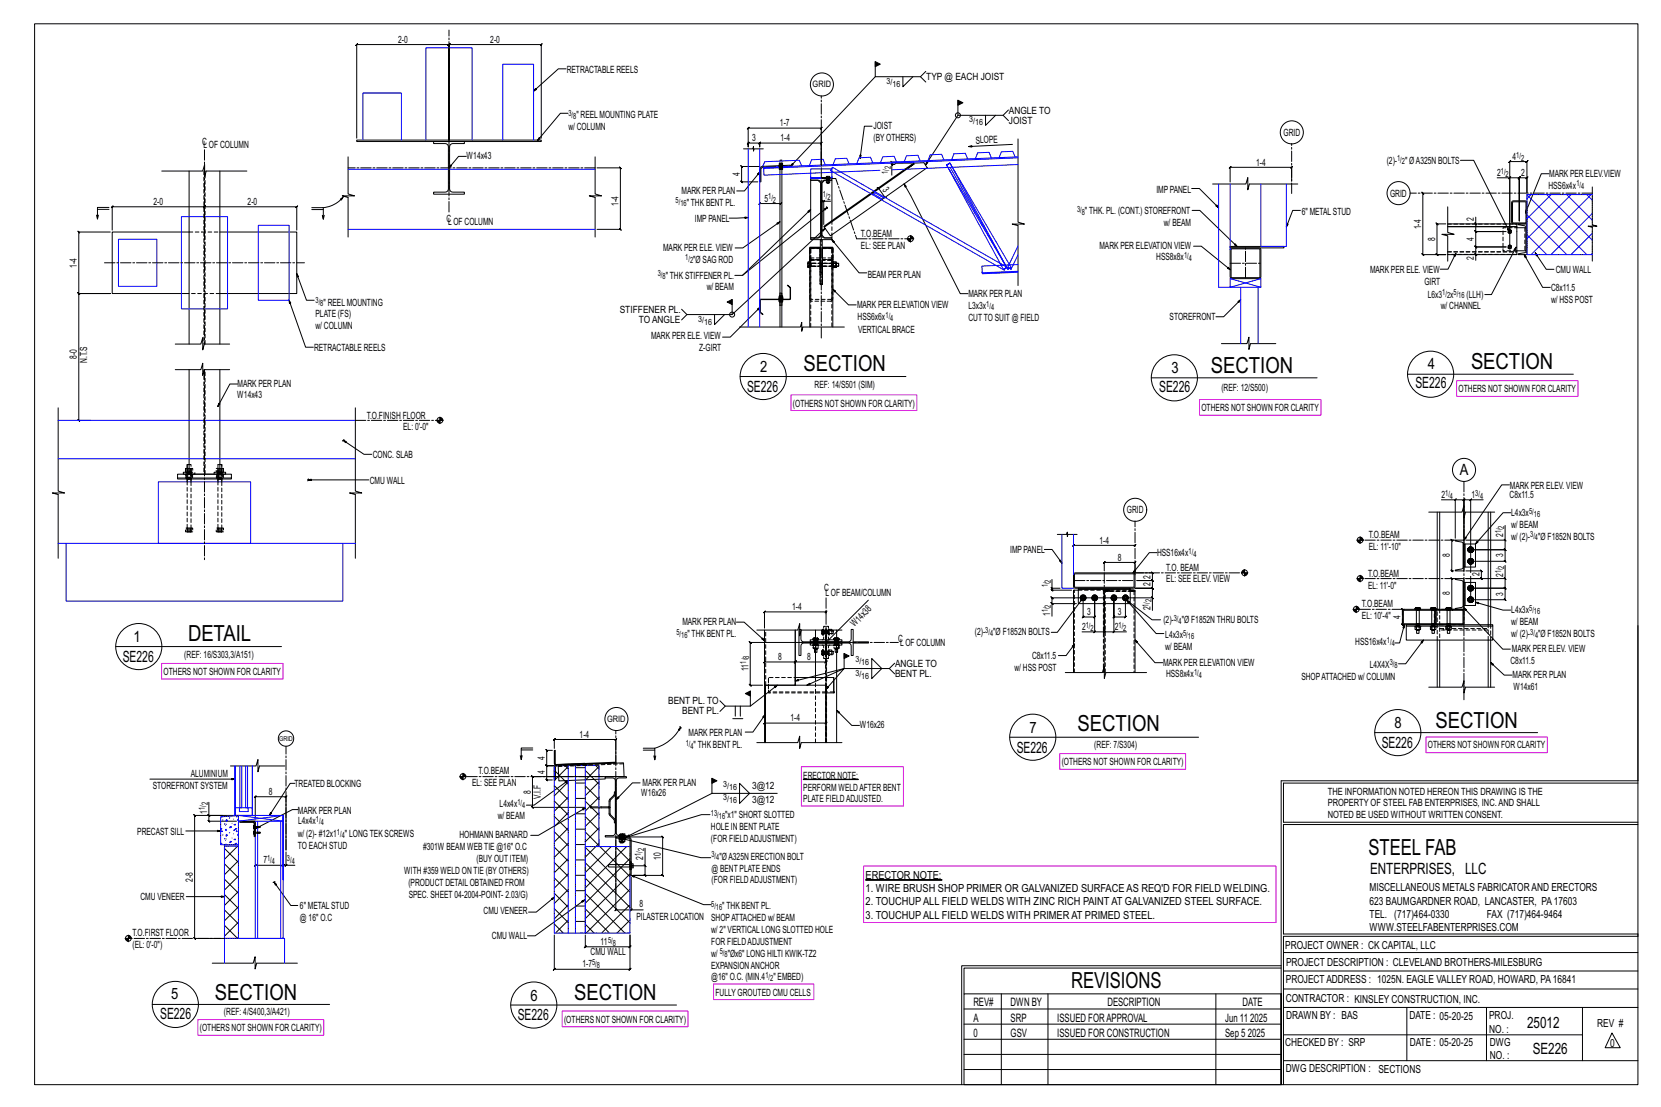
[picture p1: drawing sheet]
<svg xmlns="http://www.w3.org/2000/svg" width="914mm" height="610mm" viewBox="0 0 914 610" stroke-linecap="round" stroke-linejoin="round" font-family="sans-serif">
<defs><g id="words">
<g font-size="12.2">
<text x="810" y="203">SECTION</text>
<text x="442" y="204">SECTION</text>
<text x="667" y="205">SECTION</text>
<text x="104" y="353">DETAIL</text>
<text x="790" y="401">SECTION</text>
<text x="593" y="403">SECTION</text>
<text x="753" y="471">STEEL FAB</text>
<text x="590" y="544">REVISIONS</text>
<text x="118" y="551">SECTION</text>
<text x="316" y="551">SECTION</text>
</g>
<g font-size="8.6">
<text x="786" y="203">4</text>
<text x="419" y="205">2</text>
<text x="645" y="205">3</text>
<text x="411" y="216">SE226</text>
<text x="638" y="216">SE226</text>
<text x="779" y="214">SE226</text>
<text x="804" y="262">A</text>
<text x="74" y="353">1</text>
<text x="68" y="364">SE226</text>
<text x="768" y="401">8</text>
<text x="567" y="404">7</text>
<text x="761" y="412">SE226</text>
<text x="560" y="414">SE226</text>
<text x="754" y="481">ENTERPRISES, LLC</text>
<text x="94" y="550">5</text>
<text x="292" y="551">6</text>
<text x="88" y="561">SE226</text>
<text x="285" y="562">SE226</text>
<text x="841" y="566">25012</text>
<text x="844" y="580">SE226</text>
</g>
<g font-size="6.4">
<text x="536" y="554">REV#</text>
<text x="556" y="554">DWN BY</text>
<text x="610" y="554">DESCRIPTION</text>
<text x="684" y="554">DATE</text>
<text x="536" y="563">A</text>
<text x="556" y="563">SRP</text>
<text x="582" y="563">ISSUED FORAPPROVAL</text>
<text x="674" y="563">Jun 11</text>
<text x="688" y="563">2025</text>
<text x="536" y="571">0</text>
<text x="556" y="571">GSV</text>
<text x="582" y="571">ISSUED FOR CONSTRUCTION</text>
<text x="674" y="571">Sep 5</text>
<text x="687" y="571">2025</text>
</g>
<g font-size="6.1">
<text x="477" y="484">ERECTOR NOTE:</text>
<text x="477" y="491">1. WIRE BRUSH SHOP PRIMER OR GALVANIZED SURFACE AS REQ'D FOR FIELD WELDING.</text>
<text x="754" y="491">MISCELLANEOUS METALS FABRICATORAND ERECTORS</text>
<text x="477" y="499">2. TOUCHUPALL FIELD WELDS WITH ZINC RICH PAINT AT GALVANIZED STEEL SURFACE.</text>
<text x="754" y="498">623 BAUMGARDNER ROAD, LANCASTER, PA17603</text>
<text x="477" y="506">3. TOUCHUPALL FIELD WELDS WITH PRIMER AT PRIMED STEEL.</text>
<text x="754" y="505">TEL. (717)464-0330</text>
<text x="819" y="505">FAX (717)464-9464</text>
<text x="754" y="513">WWW.STEELFABENTERPRISES.COM</text>
<text x="708" y="523">PROJECT OWNER : CK CAPITAL, LLC</text>
<text x="708" y="532">PROJECT DESCRIPTION : CLEVELAND BROTHERS-MILESBURG</text>
<text x="708" y="541">PROJECTADDRESS : 1025N. EAGLE VALLEY ROAD, HOWARD, PA16841</text>
<text x="708" y="552">CONTRACTOR : KINSLEY CONSTRUCTION, INC.</text>
<text x="708" y="561">DRAWN BY : BAS</text>
<text x="776" y="561">DATE : 05-20-25</text>
<text x="820" y="561">PROJ.</text>
<text x="820" y="569">NO. :</text>
<text x="879" y="566">REV #</text>
<text x="708" y="576">CHECKED BY : SRP</text>
<text x="776" y="576">DATE : 05-20-25</text>
<text x="820" y="576">DWG</text>
<text x="886" y="577">0</text>
<text x="820" y="583">NO. :</text>
<text x="708" y="590">DWG DESCRIPTION : SECTIONS</text>
</g>
<g font-size="5.5">
<text x="219" y="24">2-0</text>
<text x="270" y="24">2-0</text>
<text x="312" y="40">RETRACTABLE REELS</text>
<text x="510" y="44">TYP @ EACH JOIST</text>
<text x="317" y="65">&quot; REELMOUNTING PLATE</text>
<text x="555" y="63">ANGLE TO</text>
<text x="313" y="72">w/ COLUMN</text>
<text x="429" y="70">1-7</text>
<text x="481" y="71">JOIST</text>
<text x="555" y="68">JOIST</text>
<text x="414" y="78">3</text>
<text x="430" y="78">1-4</text>
<text x="481" y="78">(BYOTHERS)</text>
<text x="707" y="75">GRID</text>
<text x="111" y="80">C</text>
<text x="112" y="81">LOF COLUMN</text>
<text x="537" y="79" transform="rotate(-2 537 79)">SLOPE</text>
<text x="257" y="88">W14x43</text>
<text x="833" y="88">4</text>
<text x="691" y="91">1-4</text>
<text x="763" y="90">(2)-</text>
<text x="773" y="90">&quot; ØA325N BOLTS</text>
<text x="407" y="97" transform="rotate(-90 407 97)">4</text>
<text x="824" y="97">2</text>
<text x="837" y="97">2</text>
<text x="853" y="98">MARK PER ELEV.VIEW</text>
<text x="375" y="107">MARK PER PLAN</text>
<text x="486" y="105" transform="rotate(55 486 105)">3</text>
<text x="637" y="106">IMPPANEL</text>
<text x="852" y="104">HSS6x4x</text>
<text x="85" y="113">2-0</text>
<text x="136" y="113">2-0</text>
<text x="341" y="114" transform="rotate(-90 341 114)">1-4</text>
<text x="378" y="113">&quot; THK BENT PL.</text>
<text x="421" y="111">5</text>
<text x="765" y="108">GRID</text>
<text x="597" y="118">&quot; THK. PL. (CONT.) STOREFRONT</text>
<text x="717" y="118">6&quot; METALSTUD</text>
<text x="246" y="122">C</text>
<text x="247" y="124">LOF COLUMN</text>
<text x="383" y="122">IMPPANEL</text>
<text x="641" y="124">w/ BEAM</text>
<text x="811" y="122" transform="rotate(-90 811 122)">2</text>
<text x="474" y="130">T.O.BEAM</text>
<text x="782" y="126" transform="rotate(-90 782 126)">1-4</text>
<text x="474" y="137">EL: SEE PLAN</text>
<text x="605" y="137">MARK PER ELEVATION VIEW</text>
<text x="790" y="133" transform="rotate(-90 790 133)">8</text>
<text x="811" y="133" transform="rotate(-90 811 133)">4</text>
<text x="365" y="138">MARK PER ELE. VIEW</text>
<text x="637" y="143">HSS8x8x</text>
<text x="811" y="143" transform="rotate(-90 811 143)">2</text>
<text x="42" y="148" transform="rotate(-90 42 148)">1-4</text>
<text x="382" y="145">&quot;Ø SAG ROD</text>
<text x="366" y="153">&quot; THK STIFFENER PL.</text>
<text x="478" y="153">BEAM PER PLAN</text>
<text x="754" y="150">MARK PER ELE. VIEW</text>
<text x="857" y="150">CMU WALL</text>
<text x="389" y="160">w/ BEAM</text>
<text x="784" y="157">GIRT</text>
<text x="854" y="160">C8x11.5</text>
<text x="533" y="164">MARK PER PLAN</text>
<text x="786" y="164">L6x3</text>
<text x="798" y="164">x</text>
<text x="807" y="164">(LLH)</text>
<text x="854" y="167">w/ HSS POST</text>
<text x="178" y="168">&quot; REELMOUNTING</text>
<text x="341" y="172">STIFFENER PL.</text>
<text x="472" y="170">MARK PER ELEVATION VIEW</text>
<text x="533" y="170">L3x3x</text>
<text x="793" y="170">w/ CHANNEL</text>
<text x="174" y="175">PLATE (FS)</text>
<text x="352" y="178">TO ANGLE</text>
<text x="472" y="176">HSS6x6x</text>
<text x="533" y="177">CUTTO SUIT @ FIELD</text>
<text x="644" y="176">STOREFRONT</text>
<text x="174" y="181">w/ COLUMN</text>
<text x="472" y="183">VERTICALBRACE</text>
<text x="358" y="187">MARK PER ELE. VIEW</text>
<text x="42" y="198" transform="rotate(-90 42 198)">8-0</text>
<text x="173" y="193">RETRACTABLE REELS</text>
<text x="385" y="193">Z-GIRT</text>
<text x="48" y="200" transform="rotate(-90 48 200)">N.T.S</text>
<text x="131" y="213">MARK PER PLAN</text>
<text x="448" y="214">REF: 14/S501 (SIM)</text>
<text x="672" y="215">(REF: 12/S500)</text>
<text x="803" y="216">OTHERS NOT SHOWN FOR CLARITY</text>
<text x="131" y="219">W14x43</text>
<text x="437" y="224">(OTHERS NOT SHOWN FOR CLARITY)</text>
<text x="661" y="226">OTHERS NOT SHOWN FOR CLARITY</text>
<text x="202" y="231">T.O.FINISH FLOOR</text>
<text x="222" y="237">EL: 0'-0&quot;</text>
<text x="205" y="252">CONC. SLAB</text>
<text x="204" y="266">CMU WALL</text>
<text x="831" y="269">MARK PER ELEV. VIEW</text>
<text x="794" y="274">2</text>
<text x="810" y="274">1</text>
<text x="831" y="274">C8x11.5</text>
<text x="620" y="283">GRID</text>
<text x="832" y="284">L4x3x</text>
<text x="832" y="291">w/ BEAM</text>
<text x="605" y="299">1-4</text>
<text x="754" y="296">T.O.BEAM</text>
<text x="828" y="296" transform="rotate(-90 828 296)">2</text>
<text x="832" y="297">w/ (2)-</text>
<text x="847" y="297">&quot;Ø F1852N BOLTS</text>
<text x="556" y="305">IMPPANEL</text>
<text x="754" y="303">EL: 11'-10&quot;</text>
<text x="615" y="309">8</text>
<text x="637" y="306">HSS16x4x</text>
<text x="798" y="307" transform="rotate(-90 798 307)">8</text>
<text x="828" y="307" transform="rotate(-90 828 307)">3</text>
<text x="642" y="314">T.O. BEAM</text>
<text x="753" y="318">T.O.BEAM</text>
<text x="815" y="317" transform="rotate(-90 815 317)">2</text>
<text x="828" y="318" transform="rotate(-90 828 318)">2</text>
<text x="633" y="323" transform="rotate(-90 633 323)">2</text>
<text x="633" y="319" transform="rotate(-90 633 319)">2</text>
<text x="642" y="321">EL: SEE ELEV. VIEW</text>
<text x="454" y="325">C</text>
<text x="454" y="328">LOF BEAM/COLUMN</text>
<text x="753" y="324">EL: 11'-0&quot;</text>
<text x="798" y="328" transform="rotate(-90 798 328)">8</text>
<text x="828" y="328" transform="rotate(-90 828 328)">3</text>
<text x="436" y="336">1-4</text>
<text x="750" y="334">T.O.BEAM</text>
<text x="578" y="339" transform="rotate(-90 578 339)">1</text>
<text x="598" y="339">3</text>
<text x="615" y="339">3</text>
<text x="633" y="336" transform="rotate(-90 633 336)">2</text>
<text x="750" y="341">EL: 10'-4&quot;</text>
<text x="771" y="341" transform="rotate(-90 771 341)">4</text>
<text x="832" y="338">L4x3x</text>
<text x="376" y="344">MARK PER PLAN</text>
<text x="470" y="345" transform="rotate(-45 470 345)">W14x38</text>
<text x="596" y="347">2</text>
<text x="614" y="347">2</text>
<text x="640" y="343">(2)-</text>
<text x="651" y="343">&quot;Ø F1852N THRU BOLTS</text>
<text x="832" y="344">w/ BEAM</text>
<text x="378" y="351">&quot; THK BENT PL.</text>
<text x="495" y="354">C</text>
<text x="537" y="350">(2)-</text>
<text x="547" y="350">&quot;Ø F1852N BOLTS</text>
<text x="641" y="352">L4x3x</text>
<text x="832" y="351">w/ (2)-</text>
<text x="847" y="351">&quot;Ø F1852N BOLTS</text>
<text x="496" y="356">LOF COLUMN</text>
<text x="641" y="358">w/ BEAM</text>
<text x="746" y="355">HSS16x4x</text>
<text x="832" y="359">MARK PER ELEV. VIEW</text>
<text x="101" y="363">(REF: 16/S303,3/A151)</text>
<text x="428" y="364">8</text>
<text x="444" y="364">8</text>
<text x="568" y="363">C8x11.5</text>
<text x="832" y="366">C8x11.5</text>
<text x="90" y="371">OTHERS NOT SHOWN FOR CLARITY</text>
<text x="412" y="369" transform="rotate(-90 412 369)">11</text>
<text x="493" y="367">ANGLE TO</text>
<text x="559" y="370">w/ HSS POST</text>
<text x="640" y="367">MARK PER ELEVATION VIEW</text>
<text x="754" y="368">L4X4X</text>
<text x="493" y="373">BENT PL.</text>
<text x="642" y="373">HSS8x4x</text>
<text x="716" y="374">SHOPATTACHED w/ COLUMN</text>
<text x="833" y="374">MARK PER PLAN</text>
<text x="833" y="380">W14x61</text>
<text x="368" y="388">BENT PL. TO</text>
<text x="376" y="393">BENT PL.</text>
<text x="435" y="397">1-4</text>
<text x="473" y="401">W16x26</text>
<text x="319" y="406">1-4</text>
<text x="379" y="405">MARK PER PLAN</text>
<text x="382" y="412">&quot; THK BENT PL.</text>
<text x="602" y="412">(REF: 7/S304)</text>
<text x="786" y="412">OTHERS NOT SHOWN FOR CLARITY</text>
<text x="300" y="418" transform="rotate(-90 300 418)">4</text>
<text x="300" y="426" transform="rotate(-90 300 426)">4</text>
<text x="584" y="421">(OTHERS NOT SHOWN FOR CLARITY)</text>
<text x="105" y="428">ALUMINIUM</text>
<text x="263" y="426">T.O.BEAM</text>
<text x="442" y="429">ERECTOR NOTE:</text>
<text x="84" y="434">STOREFRONT SYSTEM</text>
<text x="148" y="438">8</text>
<text x="162" y="434">TREATED BLOCKING</text>
<text x="260" y="433">EL: SEE PLAN</text>
<text x="292" y="437" transform="rotate(-90 292 437)">8</text>
<text x="354" y="433">MARK PER PLAN</text>
<text x="414" y="435">3@12</text>
<text x="442" y="435">PERFORM WELDAFTER BENT</text>
<text x="731" y="438">THE INFORMATION NOTED HEREON THIS DRAWING IS THE</text>
<text x="298" y="440" transform="rotate(-90 298 440)">V.I.F</text>
<text x="353" y="439">W16x26</text>
<text x="414" y="442">3@12</text>
<text x="442" y="442">PLATE FIELDADJUSTED.</text>
<text x="114" y="448" transform="rotate(-90 114 448)">1</text>
<text x="164" y="448">MARK PER PLAN</text>
<text x="275" y="444">L4x4x</text>
<text x="731" y="444">PROPERTY OF STEEL FAB ENTERPRISES, INC.AND SHALL</text>
<text x="164" y="454">L4x4x</text>
<text x="274" y="451">w/ BEAM</text>
<text x="399" y="451">&quot;x1&quot; SHORT SLOTTED</text>
<text x="731" y="451">NOTED BE USED WITHOUT WRITTEN CONSENT.</text>
<text x="76" y="460">PRECAST SILL</text>
<text x="164" y="461">w/ (2)- #12x1</text>
<text x="190" y="461">&quot; LONG TEK SCREWS</text>
<text x="253" y="462">HOHMANN BARNARD</text>
<text x="391" y="457">HOLE IN BENT PLATE</text>
<text x="164" y="468">TO EACH STUD</text>
<text x="391" y="464">(FOR FIELDADJUSTMENT)</text>
<text x="233" y="468">#301W BEAM WEBTIE @16&quot; O.C</text>
<text x="354" y="473" transform="rotate(-90 354 473)">2</text>
<text x="364" y="474" transform="rotate(-90 364 474)">10</text>
<text x="396" y="473">&quot;ØA325N ERECTION BOLT</text>
<text x="145" y="476">7</text>
<text x="262" y="475">(BUYOUT ITEM)</text>
<text x="392" y="480">@ BENT PLATE ENDS</text>
<text x="106" y="486" transform="rotate(-90 106 486)">2-8</text>
<text x="223" y="481">WITH #359 WELD ON TIE (BYOTHERS)</text>
<text x="225" y="488">(PRODUCT DETAILOBTAINED FROM</text>
<text x="392" y="486">(FOR FIELDADJUSTMENT)</text>
<text x="77" y="496">CMU VENEER</text>
<text x="225" y="494">SPEC. SHEET 04-2004-POINT- 2.03/G)</text>
<text x="165" y="501">6&quot; METALSTUD</text>
<text x="266" y="503">CMU VENEER</text>
<text x="352" y="500">8</text>
<text x="398" y="501">&quot; THK BENT PL.</text>
<text x="165" y="507">@ 16&quot; O.C</text>
<text x="350" y="506">PILASTER LOCATION</text>
<text x="392" y="507">SHOPATTACHED w/ BEAM</text>
<text x="73" y="515">T.O.FIRST FLOOR</text>
<text x="392" y="514">w/ 2&quot; VERTICALLONG SLOTTED HOLE</text>
<text x="73" y="522">(EL: 0'-0&quot;)</text>
<text x="271" y="517">CMU WALL</text>
<text x="331" y="520">11</text>
<text x="392" y="520">FOR FIELDADJUSTMENT</text>
<text x="325" y="526">CMU WALL</text>
<text x="392" y="527">w/</text>
<text x="401" y="527">&quot;Øx6&quot; LONG HILTI KWIK-TZ2</text>
<text x="321" y="533">1-7</text>
<text x="392" y="533">EXPANSIONANCHOR</text>
<text x="392" y="540">@16&quot; O.C. (MIN.4</text>
<text x="426" y="540">&quot; EMBED)</text>
<text x="394" y="548">FULLYGROUTED CMU CELLS</text>
<text x="123" y="559">(REF: 4/S400,3/A421)</text>
<text x="311" y="563">(OTHERS NOT SHOWN FOR CLARITY)</text>
<text x="110" y="568">(OTHERS NOT SHOWN FOR CLARITY)</text>
</g>
<g font-size="4.9">
<text x="447" y="48">GRID</text>
<text x="334" y="398">GRID</text>
</g>
<g font-size="4.7">
<text x="488" y="46">3/</text>
<text x="491" y="48">16</text>
<text x="313" y="64">3/</text>
<text x="316" y="66">8</text>
<text x="534" y="67">3/</text>
<text x="537" y="69">16</text>
<text x="769" y="89">1/</text>
<text x="835" y="87">1/</text>
<text x="837" y="88">2</text>
<text x="489" y="96" transform="rotate(-90 489 96)">1/</text>
<text x="490" y="93" transform="rotate(-90 490 93)">2</text>
<text x="772" y="90">2</text>
<text x="826" y="96">1/</text>
<text x="829" y="97">2</text>
<text x="868" y="103">1/</text>
<text x="870" y="104">4</text>
<text x="372" y="112">5/</text>
<text x="375" y="114">16</text>
<text x="423" y="110">1/</text>
<text x="426" y="112">2</text>
<text x="453" y="109">1/</text>
<text x="456" y="110">2</text>
<text x="593" y="117">3/</text>
<text x="596" y="118">8</text>
<text x="377" y="143">1/</text>
<text x="652" y="142">1/</text>
<text x="655" y="143">4</text>
<text x="380" y="145">2</text>
<text x="362" y="152">3/</text>
<text x="365" y="154">8</text>
<text x="174" y="167">3/</text>
<text x="794" y="163">1/</text>
<text x="797" y="164">2</text>
<text x="800" y="163">5/</text>
<text x="803" y="164">16</text>
<text x="176" y="169">8</text>
<text x="543" y="169">1/</text>
<text x="546" y="171">4</text>
<text x="384" y="177">3/</text>
<text x="388" y="179">16</text>
<text x="488" y="175">1/</text>
<text x="490" y="177">4</text>
<text x="796" y="273">1/</text>
<text x="798" y="275">4</text>
<text x="812" y="273">3/</text>
<text x="815" y="275">4</text>
<text x="842" y="283">5/</text>
<text x="844" y="285">16</text>
<text x="826" y="294" transform="rotate(-90 826 294)">1/</text>
<text x="828" y="291" transform="rotate(-90 828 291)">2</text>
<text x="842" y="296">3/</text>
<text x="845" y="298">4</text>
<text x="654" y="305">1/</text>
<text x="657" y="307">4</text>
<text x="826" y="316" transform="rotate(-90 826 316)">1/</text>
<text x="828" y="313" transform="rotate(-90 828 313)">2</text>
<text x="577" y="323" transform="rotate(-90 577 323)">1/</text>
<text x="579" y="321" transform="rotate(-90 579 321)">2</text>
<text x="579" y="335" transform="rotate(-90 579 335)">2</text>
<text x="632" y="334" transform="rotate(-90 632 334)">1/</text>
<text x="634" y="331" transform="rotate(-90 634 331)">2</text>
<text x="577" y="337" transform="rotate(-90 577 337)">1/</text>
<text x="646" y="342">3/</text>
<text x="842" y="337">5/</text>
<text x="844" y="338">16</text>
<text x="598" y="346">1/</text>
<text x="600" y="347">2</text>
<text x="616" y="346">1/</text>
<text x="618" y="347">2</text>
<text x="649" y="344">4</text>
<text x="372" y="350">5/</text>
<text x="375" y="351">16</text>
<text x="542" y="349">3/</text>
<text x="545" y="350">4</text>
<text x="651" y="350">5/</text>
<text x="654" y="352">16</text>
<text x="842" y="350">3/</text>
<text x="845" y="351">4</text>
<text x="764" y="354">1/</text>
<text x="766" y="356">4</text>
<text x="411" y="365" transform="rotate(-90 411 365)">1/</text>
<text x="412" y="363" transform="rotate(-90 412 363)">8</text>
<text x="471" y="365">3/</text>
<text x="474" y="366">16</text>
<text x="657" y="372">1/</text>
<text x="765" y="366">3/</text>
<text x="768" y="368">8</text>
<text x="471" y="372">3/</text>
<text x="474" y="374">16</text>
<text x="660" y="373">4</text>
<text x="378" y="411">1/</text>
<text x="380" y="412">4</text>
<text x="398" y="433">3/</text>
<text x="401" y="435">16</text>
<text x="114" y="444" transform="rotate(-90 114 444)">2</text>
<text x="285" y="443">1/</text>
<text x="398" y="441">3/</text>
<text x="401" y="442">16</text>
<text x="113" y="446" transform="rotate(-90 113 446)">1/</text>
<text x="287" y="445">4</text>
<text x="391" y="449">13/</text>
<text x="174" y="453">1/</text>
<text x="177" y="454">4</text>
<text x="396" y="451">16</text>
<text x="186" y="460">1/</text>
<text x="188" y="462">4</text>
<text x="353" y="471" transform="rotate(-90 353 471)">1/</text>
<text x="355" y="469" transform="rotate(-90 355 469)">2</text>
<text x="392" y="472">3/</text>
<text x="394" y="474">4</text>
<text x="147" y="474">1/</text>
<text x="150" y="476">4</text>
<text x="158" y="474">3/</text>
<text x="161" y="476">4</text>
<text x="392" y="499">5/</text>
<text x="394" y="501">16</text>
<text x="335" y="519">5/</text>
<text x="337" y="521">8</text>
<text x="396" y="526">5/</text>
<text x="399" y="527">8</text>
<text x="326" y="532">5/</text>
<text x="329" y="533">8</text>
<text x="421" y="539">1/</text>
<text x="424" y="540">2</text>
</g>
<text font-size="3.7" x="154" y="408">GRID</text>
</g></defs>
<path d="M482 34l3 1-3 2zM527 55l3 2-3 1zM400 166l3-1v3zM465 360l2 1-2 2zM410 382l3-1v2zM392 429l3 1-3 1zM442 429h31zM477 484l42 1z" fill="#000" stroke="#000" stroke-width=".55"/>
<g fill="none" stroke="#000" stroke-width=".55">
<path d="M19 13h883v584h-883zM312 38h-5l-13 12M482 34v8h25l3-3M482 42l-47 50M497 42v6l6-6M507 42l3 3M527 55v8h25l3-2M196 77h102v1h-102zM196 76v-51l1-1-1 1h51l1-1-1 1v52v-52l1-1-1 1h51h-1l1-1v1v51M239 78h17v1h-7l-2 2 1 24 1 1h7v1h-17v-1h7l1-2v-24l-2-1h-6zM313 62h-5l-12 15M411 71l1-1v1h40l1-1-1 1v20v-12l1-1-1 1h-34l1-1-1 1v2l1-3-1 1h-6v-1l-1 1h1v2v-10z"/>
<path d="M480 70h-4l-3 17M527 63l-17 28M543 63v6l5-6M552 63l3 3M557 80l-24 1M560 77v45l4 1h-7l3 1v33M89 94h23l1-3v6l1-3h22M104 94v95M121 94v95M192 86v21l3 1h-7l4 1v22M257 86h-5l-5 6M328 86v21l3 1h-7l4 1v22"/>
<path d="M329 92h13h-1l1 1v-1v34h-1l1 1v-1h-13M409 82h5l1-1v2v-1h5M418 92h-10v-1l1 1h-1v8l1 1-1-1h9M418 95l-8 10h-4M419 92h1l15-1v1h-16v1v7h-1v-7zM429 92h2zM429 90v-2h1v2M429 91h.1M429 92h.1M429 93v87M430 90h1v1h-1zM430 92h1v1h-1z"/>
<path d="M430 90h-1v1h1M430 92h-1v1h1M430 91h.1M430 92h.1M430 93v70M431 91h-2M446 98h12v1h-5l-1 2v29l1 1h5v1h-12v-1h5l1-1v-29l-1-2h-5zM446 99h4l2 2v28l-2 2h-4zM455 97h1v1h-1zM455 100v1h1v-1h1M455 99h.1M455 99h3v23"/>
<path d="M455 99h-1l-2 2v28l2 2h4v-2M456 100l-1-1 2 1M456 97h1v1h-1M456 99h.1M457 100v1h-1M490 90l1 1zM502 90h-9l-1 1h-1v5M503 89h-12h-1l1 1v-1v2M503 90h.1M510 92l-53 38-3-5M510 92l-1-2h-6l-50 35h1l49-35-4 3h-1M711 100v-8h1l-1 1v-1h-34h1l-1 1v-1v8"/>
<path d="M804 88h7l20 40M824 98h7v30M831 98l1-1-1 1zM831 98h5l1-1-1 1v24v-24l1-1-1 1h5h-1l1-1v1v8v-17v-1l-1 2 1-1h-10l1-1-1 2v-1v47M853 96h-4l-9 21M53 118l1 3M54 115h6M60 114h-6v7v-3M172 114h6v7l-1-2M172 115h6M179 119l-1 2M187 110l2-1-1 1z"/>
<path d="M189 109a16 16 0 0 1-11 5M412 120h-2h2h-11M418 112h12l-1 1 1-1M419 112l-1 1zM446 115l-37 37h-4M453 111h-1l1-1-1 1v14M454 110l-1 1zM455 114h.1M455 101h1M455 114l-46 38M455 114l1 1M457 111h-4v13"/>
<path d="M483 103l1 1zM484 104l3 5h-1h2h-1M498 101v2h1l-1-2 31 61h4M656 104h4l11 10M656 116h5l20 20M668 101h18l1-3v7l1-4h26M716 116h-4l-4 9M783 106l1 1-1-1v34l1 1-1-1h13h-5l1 1-1-1v-17l1 1-1-1h5M797 114v14l4 1h-7l3 1v14M812 120v3l1 1-1-1v5v-1l1 1h-1h17M832 111h8h1v11l-1 1h-7h-1zM833 111h7v12l-7-1z"/>
<path d="M877 103v21l2 1h-5h3v19M61 128h-18v-1l1 1h-1v34v-1l1 1h-1h18h-18v-1l1 1h-1v69l1 1-1-1h7M62 127v-13h-1l1-1v1h51h-1l1-1v1v14v-14h-1l1-1v1h50l1-1-1 1v13M104 128h-42v34h42M121 128h42v34h-42M429 122l-20 15h-4M446 136h5v1h-5zM446 137h1h-1zM446 137v43M447 137h4v12l1 1 1-1v-12h4M452 132h1v16h-1zM453 136h5v1h-5z"/>
<path d="M454 126l-51 47M457 137h1zM458 132l15 18h4M458 137v43M499 132h4M500 132l1 1M500 132h1M501 132h.1M501 130l1 2M501 131l1 1M501 130l2 2M501 130v3"/>
<path d="M502 130l1 1M657 136h4l16 13M677 136h30v1h-30zM678 137h16v16h-16zM678 137h15v16h-15zM797 123h38v2h-38h38v15h-38M801 139l-4 9h-4M826 128h-14v-1l1 1h-1v8v-1l1 1h-1h17h-17v-1l1 2-1-1v4l1 1-1-1v3M830 135h1h1v2h-1h-1zM830 127l1-1 1 1v1l-1 1-1-1zM835 136l-14 26h-4M835 125h5v13h-5"/>
<path d="M835 125h.1M836 123h5v17h-5l4-1v-1v-13l-4-1zM845 139l6 9h4M163 151l6 14h4M445 145h1v2M446 145v-1h-1v3h1h-1M446 147h.1M451 147h1M451 145h1M452 148v2M453 147h.1M453 145h.1"/>
<path d="M453 148v2M458 147h.1M458 144l1 3zM458 159l9 9h4M459 147h1h-1M459 144l3 1v2h-2v-2h-1M839 140l10 18h4M159 165l9 26h4M378 173l-3 3M393 173v6l6-6M403 165v8h-25l-3-3M418 169l-16 17h-4"/>
<path d="M419 165h16v-6l-2-2 2 1v7h-16l-1 7 2 1-2-1zM429 164h.1M429 165h.1M429 163v1zM429 166h.1M429 165v1M429 166v2M429 168h.1M429 161h1v19M429 165h1M429 164v1M429 163v1"/>
<path d="M430 164h1zM430 165h-1M430 164h.1M430 165h.1M430 163v1M430 163h.1M430 165v1M430 166v2M430 165h1M430 163l1 1zM430 165h1zM430 165l1 1z"/>
<path d="M430 164v1M431 165h.1M431 166h-1M431 164v1M683 165l-9 9h-5M96 189h15l1-3v7v-4h14M407 180h34v-2v4l1-2h23M672 189h15l1-3v6v-3h14M96 204h15l1-4v7v-3h14M104 204v57h17v-57M131 211h-4l-7 13M407 207h92"/>
<path d="M634 208h91M775 206h91M32 225v45l4 1h-7l3 1v35M196 225v45l3 1h-7l4 1v35M240 231h4M241 232l1 1M241 231l1 2M241 231l1 1M242 231v1M242 230l1 1M242 231h1M242 230l2 1"/>
<path d="M242 230v3M103 258h-1v2h1M104 256h-1v2M104 258h-1v2h1h-3v1h3M121 256h1v2h1v2h-1M121 258h1v2h-1h3v1h-3M189 242l11 8h5M189 242l-1 1M189 242h.1M98 261h29v2h-29zM98 263v1h29v-1M103 260h.1"/>
<path d="M103 264v1M105 264v1M120 264v1M122 260h.1M122 264v1M170 264h33M170 264l-1 1M170 264h.1M794 275h7v21M801 275v1l1-1zM801 275h5l-1 1 1-1v21v-21l-1 1 1-1h4M809 276l1-1z"/>
<path d="M817 275h-7v40M831 267h-4l-21 30M582 294h5l1-1v2v-1h5M747 297h4M747 298l1 1M747 297l2 2M748 297l1 2M748 297l1 1M749 296l1 1M749 297h1M749 297h.1M749 296v3"/>
<path d="M787 282h18l1-4v7l1-3h16M791 282v54M793 282v54M800 297h-1l1 1-1-1v17l1 1-1-1h1M801 297h5v17h-5l4-1v-1v-13l-4-1zM806 300h1v12h-1zM807 300h5v12h-5M819 282v62M821 282v62M828 297l1 1zM829 297v6l-1-1 1 1h-19h19l-1-1 1 1v6h-1l1 1v-1h-19M829 289v8h-22"/>
<path d="M832 282h-5l-15 18M575 303h4l6 7M579 319v5h5M590 301l1-1zM591 300h34l-1 1 1-1M591 316h33l1 1v6l-1 1h-32l-1-1zM592 316h32v7h-32zM608 314v-4h-1l1-1v1h17h-1l1-1v1v5h9l1 1-1-1v5v-1l1 1h-1h-8h8v-1l1 1h-1v4v-1l1 1h-1h-9h9v-1l1 1h-1v5M637 304h-4l-9 11M683 315h4M685 314l-1 1M685 315h-1"/>
<path d="M685 315h.1M685 314v3M686 315l-1 1M686 315l-1 2M687 315l-2 2M687 316l-1 1M747 319h4M747 319l1 1M747 319l2 1M748 319l1 1M748 319h1M749 317l1 2"/>
<path d="M749 318l1 1M749 318v1M749 317v3M749 317l1 1M800 319l-1-1 1 1h-1v17v-1l1 1h-1h1M801 319h5v17h-5v-1l4-1v-14l-4-1zM808 308h2h1v2l-1 1-2-1zM808 302l2-1 1 1v2h-1h-2zM810 317v13h19v1l-1-1h1v-6l-1-1 1 1h-19h19l-1-1 1 1v-5M828 318l1 1zM829 311v8h-22h9l-1-1 1 1v-5v1l-1-1h1h-9M455 338v-2l-1 1h1h-34v-1l-1 1h1v9"/>
<path d="M478 331l-23 23v11v-1l-1 1h1h-17v-1l-1 1 1-1-1 1h1h-17M579 332l1 1zM579 323l1 1zM579 324v1v-1l1 1h-1h11M579 332v-3l1 1-1-1h17l-14 19h-3M593 332h-14v7M594 324h28v1h-28zM594 325v7h28v-7M594 325h-3v45M595 329h.1M595 330l1 1M595 329v1"/>
<path d="M595 329v-1v1v1M596 328h-1M596 328h1M597 331l-1-1v1M597 328l1 2M597 330v1l-1-1M597 330h1h-1M597 329v1M597 328l1 1h-1M598 329h.1M601 329h1M602 330v1"/>
<path d="M602 329l-1 1M602 329v-1l-1 1 1 1M602 330l1 1M602 328h.1M603 328h-1M603 328h1h-1M603 328l1 2M603 330h1l-1 1v-1M604 330h.1M604 329l-1 1M604 328v1M604 329h.1"/>
<path d="M608 332v38zM612 329h.1M612 330l1 1M612 329v1M612 329v-1v1v1M613 330l1 1M613 328h-1M613 328h1M614 328h-1M614 328l1 2M614 330v1l-1-1M614 330h1h-1"/>
<path d="M614 329v1M614 328l1 1h-1M615 329h.1M618 329h1M618 330l1 1M619 329l-1 1M619 329l-1-1v1v1h1M619 330l1 1M619 328h-1M620 328h-1M620 328h1h-1l1 1v1M620 329v11v-1l-1 1h1h-7l1-1-1 1v-11v19h7"/>
<path d="M620 330l2 1-1 1zM620 330h1M621 329l-1 1h1h-1M621 328v1h-1M621 329h.1M622 325h3v1h-3h3v44M634 329l1 1zM634 336v-7h-38v11l1-1-1 1h7h-1l1-1v1v-11v19h-7M745 336h4M745 336l1 1M745 336l2 1M746 336l1 1"/>
<path d="M746 336h1M747 334l1 2M747 335v1M747 334v3M747 334l1 1M772 336v-1l1 1h-1v8M772 339v-3h1h32l1 1v6l-1 1h-32l-1-1v-2M773 336h32v7h-32zM773 336h-1v1M779 335v1zM779 335h1h-1l1 1M779 336h.1"/>
<path d="M780 335h-1l2 1M780 336v7M780 335l1 1M780 335h2h-1M781 335l1 1-1-1M781 335h1M781 336v7M782 335v1M787 335l1 1zM788 336h.1M788 335v1M788 335h-1"/>
<path d="M788 335l1 1M788 336v7M788 335l2 1M789 335h1M789 335l1 1v-1M789 335h2M790 336v7M791 335l-1 1M791 336v7M796 335v1zM796 335h1h-1l1 1M796 336h.1"/>
<path d="M797 335h-1l1 1M797 336v7M797 335l1 1M797 335h2h-1M797 335l2 1-1-1M798 335h1M798 336v7M799 335v1M805 336h1v1M806 335l21 22h5M806 321h1v12h-1zM807 321h5v12h-5"/>
<path d="M808 323l2-1 1 1v2h-1h-2zM808 329h2h1v2l-1 1-2-1zM812 332l15 4h5M64 356h91M405 343h5l11 10M417 347h22l1-4v7l1-3h23M421 347v30h17v-30v26M440 347h1v5l1 1h26l1-1v-5h1v14h-1l-1-6-1-1h-25l-1 2v5h-1zM447 355h2M448 352h.1M448 352v-1v1M448 355v2h1"/>
<path d="M448 351v1h1h-3v1h8v-1M448 357v1h1M448 353v1M448 351l1 1M448 358v1h1M449 351h.1M449 355h-3v-1h8v1M449 347v5h12v-5M450 353v1M454 354h-41l-1-1 2 1h-1v23h-1l2 1-1-1h7M455 355v-1h8v1h-2M455 352v1h8v-1h-2"/>
<path d="M460 353v1M461 351l1 1-1-1M461 351l1 1M461 352h.1M461 358v1M461 351l1 1h-1M461 357v1M461 353v1M462 355v2h-1M462 352h.1M462 355h-1M465 360v8h25l3-3"/>
<path d="M470 353h8v1h-8zM592 355l-5 6h-4M602 348l1-1zM603 348h5h-1l1-1v1v-21v21h-1l1-1v1h5M613 348l1-1-1 1zM625 352l11 13h4M639 341h-5l-14-11 16 19h5M772 344l1 1zM772 343v1h1l-1 2h1v-2l-3 10h-2M774 344h48v1h-48zM774 345v7h48v-7M779 345h3z"/>
<path d="M779 345v2h1v-2M780 347v2h1v-2M781 345v2h-1h1M782 345v2h-1M784 352l-10 14h-4M787 345h4zM787 345v2h1v-2M788 347v2h2v-2M790 345v2h-2h3v-2M791 352v26M793 352v26M796 345h3z"/>
<path d="M796 345v2h1v-2M797 347v2h1v-2M798 345v2h-1h2v-2M806 343v1h-1M819 352v26M821 352v26M902 345v85h-197M420 365l1-1zM421 377h34v32v-27M428 377l-15 12M438 377h.1M438 377v-4h21v9h-4v-5"/>
<path d="M444 377l21-9-10 12M449 373v-18h12v54M455 377h.1M459 373v9M465 368l-27 7M480 363l5 5-5 6zM490 368l3 3M586 370h21l1-3v7l1-4h22M787 378h18l1-3v7l1-4h16M821 365l7 7h4M399 389l-3 3M403 396h6"/>
<path d="M405 389v5M408 389v5M413 381v8h-14l-3-3M421 398h34l-1 1 1-1M421 394l-7 9h-4M421 398l-1 1zM461 391l8 8h4M286 416l1 2M287 413h6M293 412h-6v6v-2M304 413h-3h-1l1 1v-1v9l-1-1 1 1h4h-4l-1-1 1 1v8l-1-1 1 1h3M305 413h1v7v1l33-1-33 2-1-2z"/>
<path d="M305 412v-5v1l1-1h-1h34v1l1-1h-1v13h4l1 8h-11v1l-25 1-1-8h-1v8h-1v-7l1-2M354 412h6v6v-2M354 413h6M361 416l-1 2M374 400h1M375 400l-1 2h-1zM375 400a24 24 0 0 1-15 12M375 400v1M417 409h22l1-4v7l1-3h23M421 409v-32v32M556 406h104M757 403h89"/>
<path d="M83 429h46M127 422h14l1-4v7l1-3h14M162 431h-2l-12 18M253 428h4M253 428l2 1M254 428l1 1M254 428h1M255 428h.1M255 427l1 1M255 427v1M255 426l1 2M255 426v4"/>
<path d="M255 426l1 1M305 424l8 8M305 433l8 7M311 422l2 1M313 430l-19 13h-4M313 439l-8 8M313 431l-8 7M313 422l-8 8M317 431h5M317 440h5M317 423h5M322 420l-16 1"/>
<path d="M322 433l8 7M322 424l8 8M328 422l2 1M330 439l-8 8M330 431l-8 7M330 422l-8 8M332 428h-39v-1l1 1h-1v17v-1l1 1h-1h29M333 428h12l-5 1-1 1v29l1 1h5v1h-12v-1h5l1-1v-29l-1-1-5-1zM352 431h-4l-9 9M392 429v8h36M392 437l-47 24M407 431l6 6-6 5z"/>
<path d="M705 430v167v-50M902 431h-195v22h195M102 458h19M114 449l1 1zM115 442v7h16M115 449v3h-1l1 1v-1h15M123 449h-16l1 1-1-1v68v-1l1 1h-1h14M132 452h9v9h-1v-8h-8zM140 456h.1M140 455v1M140 455h.1M140 459h.1"/>
<path d="M140 458v1M140 458h.1M141 451v-12h-1l1-1v1h16l1-1-1 1v29M142 455h1v1h-1zM142 458h1v1h-1zM164 446h-3l-21 10M305 441l8 8M305 450l8 7M305 458l8 8M313 456l-8 8M313 448l-8 7M317 457h5"/>
<path d="M317 448h5M322 441l8 8M322 450l8 7M322 458l8 8M322 445l-26 15h-4M325 444v1h10M325 444h.1M330 456l-8 8M330 448l-8 7M335 444l1-4 2-2v-2h1v2l-3 3v4M335 444h-10M335 444h.1"/>
<path d="M335 445h.1M335 444l1 1M336 445h.1M336 445v3l3 3v2h-1v-2l-2-2-1-4M341 460l1 1M341 460h.1M341 459h2v1h-2zM342 460l1 1M342 460h1M342 460l1 1v-1M343 460h1M343 459h1v1h-1"/>
<path d="M391 449h-5l-43 13M902 454h-195v60h195v2h-195v81M124 467l7 8M124 476l7 7M131 466l-7 7M131 474l-7 8M141 476l-1 1zM141 476h15l-1 1 1-1v-26v26l-1 1 1-1h1M157 476h1l-1 1zM157 469v7h5M305 466l8 8M305 475l8 8"/>
<path d="M313 473l-8 8M313 464l-8 8M317 474h5M317 465h5M322 467l25 24M322 475l25 25M330 464l-8 8M330 466l17 17M335 476h12v1h-12zM336 466l-14 14M339 466l8 8M339 461h7l1 1v20v-20h-1h-7z"/>
<path d="M339 463v38v1l1-1h-1h8M341 460v1zM341 461h.1M341 462v2h1M341 462v1h2v-1h1h-3h2M341 464h2M342 463v1h2v-1M342 462l44 10h5M342 462h2h-3h1v2h2v-2M343 461h.1M344 460h.1M344 462v1h-1"/>
<path d="M345 466l-23 23M347 461h18l-1-1 1 1v21h-1l1 1v-1h-16h6l1 1-1-1v-5M347 473l-25 24M347 477h1M347 476h1M355 476l1 1zM355 467v10h-7h1v1h-1v-2h1v1M103 494h21M124 484l7 8M124 493l7 7M131 499l-7 8M131 491l-7 8"/>
<path d="M131 482l-7 8M151 486l9 13h4M151 486h-1M151 486h.1M305 483l8 8M305 492l8 8M305 494l-10 8h-4M313 481l-8 8M313 498l-8 8M313 490l-8 8M317 499h5M317 490h5"/>
<path d="M317 482h5M322 495l-27 20h-5M322 492l22 22M322 484l25 24M347 498l-16 16M347 490l-24 24M347 481l-25 25M347 483v18h7M347 482l40 16h5M69 517h4M69 517l1 1M69 517l2 1"/>
<path d="M70 517l1 1M70 517h1M71 516l1 1M71 516v1M71 515l1 2M71 515v4M71 515l1 1M124 510l7 7v-1M124 501l7 8M131 508l-7 8M305 515v19l1-1-1 1h42h-1l1-1v1v-19v6l-1 1 1-1h-25h1l-1 1v-1v-6M305 509l5 5"/>
<path d="M305 500l8 8M313 507l-7 7M317 507h5M322 500l14 14M322 509l5 5M347 507l-7 7M348 501l-1 1zM117 530h22l1-3v7l1-4h23M705 533h-174v14M705 532h-176v65M707 535h195M707 525h195"/>
<path d="M84 553h97M281 553h91M531 547h174v50h-174zM531 556h174M551 547v50M577 547v50M669 547v50M707 555h195M707 545h195M774 555v29M818 555v29M871 555v29"/>
<path d="M531 572h174M531 564h174M707 570h164M887 569l5 8h-8zM531 589h174M531 581h174M707 584h195"/>
<circle cx="452" cy="47" r="6"/>
<circle cx="527" cy="63" r="1.4"/>
<circle cx="711" cy="73" r="6"/>
<circle cx="770" cy="106" r="6"/>
<circle cx="501" cy="131" r="1.6"/>
<circle cx="403" cy="173" r="1.4"/>
<circle cx="420" cy="207" r="13"/>
<circle cx="647" cy="208" r="13"/>
<circle cx="788" cy="206" r="13"/>
<circle cx="242" cy="231" r="1.6"/>
<circle cx="806" cy="259" r="6"/>
<circle cx="625" cy="281" r="6"/>
<circle cx="749" cy="297" r="1.6"/>
<circle cx="685" cy="315" r="1.6"/>
<circle cx="749" cy="319" r="1.6"/>
<circle cx="810" cy="303" r=".7"/>
<circle cx="810" cy="303" r=".8"/>
<circle cx="810" cy="309" r=".8"/>
<circle cx="810" cy="309" r=".7"/>
<circle cx="810" cy="303" r="1.6"/>
<circle cx="810" cy="309" r="1.6"/>
<circle cx="747" cy="336" r="1.6"/>
<circle cx="810" cy="324" r=".8"/>
<circle cx="810" cy="330" r=".8"/>
<circle cx="810" cy="330" r=".7"/>
<circle cx="810" cy="324" r=".7"/>
<circle cx="810" cy="330" r="1.6"/>
<circle cx="810" cy="324" r="1.6"/>
<circle cx="76" cy="356" r="13"/>
<circle cx="339" cy="396" r="6"/>
<circle cx="157" cy="407" r="4"/>
<circle cx="569" cy="406" r="13"/>
<circle cx="770" cy="403" r="13"/>
<circle cx="255" cy="428" r="1.6"/>
<circle cx="71" cy="517" r="1.6"/>
<circle cx="97" cy="553" r="13"/>
<circle cx="294" cy="553" r="13"/>
</g>
<path d="M435 217h70v9h-70zM802 210h67v8h-67zM660 220h67v9h-67zM89 365h67v9h-67zM583 415h70v9h-70zM785 406h67v9h-67zM441 422h56v22h-56zM475 477h227v31h-227zM309 557h70v8h-70zM393 542h55v8h-55zM109 561h69v9h-69z" fill="none" stroke="#f0f" stroke-width=".55"/>
<g fill="none" stroke="#00f" stroke-width=".55">
<path d="M200 77v-26h21v26M234 77v-51h26v51M277 77v-42h17v42M192 93h136M412 82v98M418 82v98M420 93l1 3 63-2M441 91l-1-3-19 1-1 3M446 98h12h-12zM446 98v-5h12v5M454 91l-1-3h-6l-1 3M467 90l-1-3h-6l-1 4"/>
<path d="M481 90l-2-3h-6l-1 3M494 89l-2-3h-6l-1 4M498 93l-7 1M507 89l-2-3h-6l-1 3M520 88l-2-3h-6l-1 3M521 91l30 54M521 91l32 55M522 90h.1M522 90l-1 1M523 90l33 56M523 90l31 57-1 1 1-1M523 90h-1"/>
<path d="M523 92l30 54M533 88l-2-4-6 1-1 3M546 87l-2-3h-6l-1 3M559 86l-1-3-7 1-1 3M560 86l-140 6v1l140-6M560 91l-61 2M100 119h25v51h-25zM487 109l-5-3-1 1 5 3M671 101v57h23v-5h-1M677 101v37M694 101v35h14v-35M841 118l22 22"/>
<path d="M841 107l33 33M843 107l-2 2M851 107l26 25M854 107l-13 13M862 107l15 14M865 107l-24 24M873 107l4 3M876 107l-33 33M877 107h-36v33h36M877 118l-23 22M65 132h21v26h-21zM142 124h17v41h-17z"/>
<path d="M192 126h136M560 135l-4 10 1 2-1 1h1l3-8M841 129l11 11M877 140h-1M877 129l-12 11M551 145l1 3M551 145l3 2M552 146l-94-54-1 2 96 55v-1h-1M552 148h.1M554 147h.1M556 145l-1 2 1 1h-1l-2-2M560 146l-19 1v3"/>
<path d="M560 149l-19 1v1l19-1M677 153l17 5M678 153h-1v5l17-5M683 158v31M693 158v31M32 231h164M32 253h164M87 265h51v34h-51zM32 299h164M36 299v32h153v-32M585 294v30h6M591 294v23"/>
<path d="M129 422v27h10v-27v27h-10zM132 422v23M133 422v23h-1v2h5v-2h-2v-23M136 422v23M305 422v92h42v-32M313 422h-6M317 422h13v44M317 422h-4v92M317 422v92M322 422v92v-48h25M121 450l10-1v16h-10zM122 456l-1 1z"/>
<path d="M122 457v1zM122 450h.1M123 460h.1M123 452h.1M123 459h.1M123 451h.1M124 454h.1M124 455h.1M124 457h.1M125 454h.1M125 452h-1zM125 460h-1z"/>
<path d="M125 459l-1 1zM125 451l-1 1zM126 459h.1M126 451h.1M126 458h1M126 450h1M127 455h1l-2 1zM128 453h.1M129 459h.1M129 451h.1M129 454h1zM129 449h.1"/>
<path d="M129 457h.1M129 445h10v4h17l-25 3h1M130 456v1zM130 457l1 1h-1zM130 449l1 1h-1zM131 460h.1M131 452h.1M131 459h.1M131 451h.1M131 449l25 3h-15M142 452v65M155 452v65"/>
<path d="M122 464l-1 1zM124 465v1h7v51h-7v-51v64M124 462h.1M124 463h.1M124 465h.1M125 462h.1M127 463l1 1h-2zM128 461h.1M129 462h1v1zM129 465h.1M130 465h.1M131 465v1"/>
<path d="M141 461v56M124 484v-18v51M156 484v-35v68h-32h33v13"/>
</g>
<g fill="none" stroke="#000" stroke-width=".55" stroke-dasharray="5.8 1 1 1">
<path d="M113 82v107M328 92h-136M458 98h2l12 34M247 117v-100M711 107v-28M877 106h-101M472 132h29M58 145h110M677 145h17M686 153v-16M452 186v-133M113 204v105"/>
<path d="M196 231h46M806 265v121M801 297h-52M592 320h32M608 315v8M624 315h61M625 317v-30M801 319h-52M455 329v80M772 336h-25M455 354h40M333 428h-78"/>
<path d="M157 468v-57M339 492v-90M124 517h-53"/>
</g>
<path d="M841 107h36v33h-36zM305 422h8v92h-8zM317 422h5v92h-5zM322 422h8v44h-8zM121 450l10-1v16h-10zM322 466h25v48h-25zM124 517h7v-51h-7" fill="none" stroke="#000" stroke-width=".55" stroke-dasharray="0 1"/>
<g fill="none" stroke="#000" stroke-width=".55" stroke-dasharray="2 1.4">
<path d="M112 94v95M429 91h.1M429 91h1M429 92v-1M429 92h.1M429 91v-1M429 93v-1M430 91h.1M430 92v-1M430 92h.1M430 91v-1M430 93v-1"/>
<path d="M430 91v1v-1M430 92l-1-1M430 91v1M430 90v1M430 92v1M430 91l1 1M431 91h.1M431 92h.1M431 90v1M431 92v1M431 91v1M431 91h-2"/>
<path d="M453 98h.1M453 98h2M455 100h1M455 98v1zM455 98h.1M455 98h-2h3M455 99h1M455 99l1-2M455 99v-1M456 99v-1v1M456 98h.1M456 98h-1"/>
<path d="M456 99h-1M456 98v1M456 98h1M456 98h-3M456 99v-1M456 99h.1M457 98h-1M457 98h.1M455 101h1v-1h1M456 101h.1M104 128h7M111 128h10"/>
<path d="M446 137h.1M446 137h1M446 137h5M446 137v6M447 137h4v6h-4M451 137v6M451 137v6h-5M451 137h.1M453 137h5M457 137h1M458 137v43M458 122v7"/>
<path d="M458 137h.1M458 137v6M797 139h38M797 123h38M827 136v-11h8M835 138h-8v-2M839 125v13M445 147h1zM445 147h1M445 145h1zM445 145h1M446 145h.1"/>
<path d="M446 147h.1M446 147v-1M446 146h.1M446 147v-2M446 143h1M446 143h.1M446 143v-6M446 147h-1v-3h1M446 147v-3M446 145v2h-1v-2M446 143v1M446 147v-2h12"/>
<path d="M446 146v1M446 145v1M446 147h12M446 142v1M447 143h-1M447 147h4zM447 145h4zM451 143h-4M451 143h-5M451 149v7l1 1 1-1v-7M451 156h.1M451 150h1h1"/>
<path d="M451 156l1 1M451 143v13M451 142h-5M451 147h2h-1M451 145h2h-1M452 156h.1M452 145h1M452 145h.1M452 147h.1M452 146h1zM452 146h1M452 146v-1"/>
<path d="M452 147v-1M452 157v-7M452 151h1M452 146h.1M452 147h1M452 157h.1M452 157l1-1M452 156h1M453 150v7h-1M453 147h-1M453 147h4h-4M453 145h4h-4"/>
<path d="M453 145h.1M453 145h-1M453 146h-1M453 146v1M453 147l-1-1M453 146h.1M453 145v1M453 147h.1M453 157h-1M453 143h.1M453 156h.1M453 143v-6"/>
<path d="M453 145v-2M453 156v-11M457 143h1M457 143h-4v-6M457 147h.1M457 145h.1M458 143h-5M458 143h-1M458 143h-5v-6h4M458 143h.1M458 147h.1M458 145h.1"/>
<path d="M458 142h-5M458 146h.1M458 146v-1M458 143v-6M458 144v-1M458 143v21M458 147v-2M458 143v-1M458 147v-1M458 143v22M458 145v1M458 146v1"/>
<path d="M459 147h-1l1-3M459 147h.1M459 147h1M459 147v-3M459 147h1zM459 145v2zM459 145h1zM459 144v1zM459 145h1M459 144h1M459 144v3l-1-3M460 146h.1"/>
<path d="M460 147h2v-2M460 147v-3M460 145h.1M460 145h2M460 145v2h-1v-2M462 145v2h-2v-2M835 140h-38M121 162h-17M429 165h.1M429 166v-1M429 164v-1h1M429 165v-1"/>
<path d="M429 164v-1M429 165h1M429 164v1M429 166l1-1M429 163v1M429 163h1M429 164h1M430 165h.1M430 165h-1M430 164h.1M430 164h-1M430 164v-1"/>
<path d="M430 166h-1M430 164v-1v1M430 166v-1M430 163h.1M430 165v1v-1M430 166h.1M430 168h-1M430 163l1 1M430 165h1M430 165v-1M430 163v1M430 165v1"/>
<path d="M430 165l1 1M431 165h.1M431 164v1M431 165v1M431 163v1M431 165h-1M446 165v-22M446 164v-21M447 166l-1-1M447 165l-1-1M457 166h-10M458 165h-11"/>
<path d="M458 166h-1M458 164v1M458 165v1M113 189v-95M446 180v-43M112 204v57M103 258v-2M103 256h1M104 256h1v4M104 258h1v2h-1zM105 258v2M105 258h1v2h-1"/>
<path d="M119 258h1M120 256h1M120 258h1v2h-1zM121 256h1v2M122 258v2M102 261h2v2M102 263v-2M103 263v-2M103 261h2M103 260v-2M103 263h.1M103 260h.1"/>
<path d="M103 264v-4M103 265v-1M103 264v-1M103 264h.1M103 261v-1M103 261h.1M103 264l1-1M103 260h1M104 263h-1M104 260v-2M104 263h.1M104 261v-1"/>
<path d="M104 260h.1M104 263h1M104 260h3v1h-3M104 263h-2v-2M104 261h1v2h-1M104 263l1 1zM104 264h.1M104 260l1 1zM104 260h1M105 263h-1M105 263h.1M105 260v1"/>
<path d="M105 260h.1M105 261v2M105 263v1M105 265v28M105 260v4M105 264v1M105 264h-1v-1M105 261h-2M105 261h1v2h-1M106 261v2M113 261v-57M119 263v-2h1"/>
<path d="M120 263v-2M120 261h2M120 260v-2M120 263h.1M120 260h.1M120 264v-3M120 261v-5M120 265v-1M120 264v-1M120 264h.1M120 261v-1M120 261h.1"/>
<path d="M120 260h-1v-2M120 263h1M120 260h1M120 263h-1v-2M120 261h1v2h-1zM121 263h.1M121 264v-1M121 264h-1M121 261v-1M121 260h.1M121 263h-1M121 261h-3v-1h3"/>
<path d="M121 261h1v2h-1M121 263v1zM121 264h-1v-1M121 264h.1M121 260h1v1M121 263h1M121 263v1M121 260v1M121 260h1M122 263h.1M122 261v2M122 263h-1"/>
<path d="M122 263v1M122 264h-1M122 260v1M122 260h.1M122 264h.1M122 265v28M122 260v4M122 264v1M122 261h-1v-1M122 261h-2M122 261h1v2h-1M123 261v2"/>
<path d="M103 293v-2M103 291v-26M103 291h2v2h-2zM103 293h-1v-2h1M104 293v-2M105 291v2M105 291h1v2M105 293h-2v-2M106 293h-1M120 293v-2M120 291v-26M120 291h2v2h-2z"/>
<path d="M120 293h-1v-2h1M121 293v-2M122 291v2M122 291h1v2M122 293h-2v-2M123 293h-1M808 309v1zM808 309h.1M808 303h.1M808 310h.1M808 310l1-1zM808 309h1z"/>
<path d="M808 303h1zM808 302h1zM809 309h.1M809 303h.1M809 310h.1M809 308h.1M809 304h.1M809 302h.1M809 302v1zM809 308l-1 1v1h1M809 310l1 1zM809 310h1"/>
<path d="M809 308h1zM809 308h1M809 301l-1 2v-1v1l1 1M809 304h1zM809 304h1M809 301h.1M809 301h1zM809 301h1M809 308v2M809 310h1zM809 310l1-1M809 308l1 1"/>
<path d="M809 302v1M809 303h1M809 302h1M809 302h1zM810 310h.1M810 308h.1M810 304h.1M810 302h.1M810 310h1zM810 310h1M810 308h1zM810 308h1"/>
<path d="M810 301h.1M810 304h1zM810 304h1M810 301l1 1zM810 301l1 1M810 309h.1M810 303v-1M810 303h.1M811 309v1zM811 309h.1M811 303h.1M811 302v1z"/>
<path d="M811 302h.1M811 310h.1M811 308h.1M811 304h.1M811 310v-1M811 308v1M811 304v-1M811 302v1M594 325h14M595 329h.1M595 330v-1M595 330h.1"/>
<path d="M595 328v1M596 330v1M596 328h.1M596 330v-2M596 328a1.6 1.6 0 0 0-1 1 1.6 1.6 0 0 0 1 2M596 331h1M596 328h1M596 328l-1 1 1 2M596 328l-1 1 1 1M596 330l1 1M596 330h1M596 328l1 1"/>
<path d="M597 329a.7 .7 0 0 0-1 0 .7 .7 0 0 0 1 1M597 330v-1M597 329h.1M597 330h-1M597 328l1 1M597 331l1-2M597 328v2M597 330h.1M597 328h.1M597 330h1M597 329h1M601 329h1"/>
<path d="M601 330l1-1M602 330h.1M602 328v1M602 330v1M602 328h.1M602 330v-2M602 331a1.6 1.6 0 0 1-1-2 1.6 1.6 0 0 1 1-1M602 331h1M602 328h1M602 328l-1 1 1 2M602 330l1 1M603 328h.1"/>
<path d="M603 330h-1M603 328l-1 1 1 1M603 330v1M603 330h.1M603 328v1M603 329a.7 .7 0 0 0-1 0 .7 .7 0 0 0 1 1M603 330v-1M603 329h.1M603 330l1-1M603 328l1 1M603 331l1-2M603 328v2"/>
<path d="M603 330h1M603 328h1M604 330h.1M604 329h.1M607 325v45M608 325v7v-6M608 325h14M608 326h14l-14-1M609 326v-1M609 325h.1M609 326h.1M609 326l1-1"/>
<path d="M610 325v1zM610 326h-1M610 325h1v1M611 325l-1 1M611 325v1M612 329h.1M612 330v-1M612 330h.1M612 328v1M612 330l1 1M612 328h1M613 330v-2"/>
<path d="M613 331a1.6 1.6 0 0 1-1-2 1.6 1.6 0 0 1 1-1M613 331h1M613 328h1M613 328l-1 1 1 2M613 330v1M613 328h.1M613 330h.1M613 328l-1 1 1 1M613 330l1 1M613 330h1M613 328l1 1M614 329a.7 .7 0 0 0-1 0 .7 .7 0 0 0 1 1"/>
<path d="M614 330v-1M614 329h.1M614 330h-1M614 328l1 1M614 331l1-2M614 328v2M614 330h.1M614 328h.1M614 330h1M614 329h1M618 329h1M618 330l1-1"/>
<path d="M618 330h1M618 328l1 1M619 330v1M619 328h.1M619 330v-2M619 331a1.6 1.6 0 0 1-1-2 1.6 1.6 0 0 1 1-1M619 331h1M619 328h1M619 328l-1 1 1 2M619 330l1 1M620 330h-1M620 328l-1 1 1 1"/>
<path d="M620 330v1M620 330h.1M620 328v1M620 328h.1M620 329a.7 .7 0 0 0-1 0 .7 .7 0 0 0 1 1M620 330v-1M620 329h.1M620 330l1-1M620 328l1 1M620 331l1-2M620 328v2M620 330h1"/>
<path d="M620 328h1M620 329h1M622 326v-1M622 325h.1M622 326h.1M623 326v-1M623 325h1v1M623 326v-1v1M624 326h-1M624 325v1M624 326h.1M624 326v44"/>
<path d="M779 335v1M780 335l-1 1M780 336h.1M780 336h1M780 336l-1-1h1M781 336h-1M781 336h.1M781 335h.1M781 336l1-1h-1M781 336l-1-1M781 335h1M782 336v-1v1"/>
<path d="M787 335l1 1M788 335v1M788 336h.1M788 336h1M788 336v-1M789 336h-1M789 336h.1M789 335h1h-1M790 336v-1M790 336h.1M790 336l-2-1h1M790 335h1"/>
<path d="M790 336v-1v1M790 336v8M791 336h14M793 336v16M796 335v1M797 335l-1 1M797 336h.1M797 336l-1-1h1M797 336h1M798 336h-1M798 336h.1M798 335h-1"/>
<path d="M798 336l1-1h-1M798 336l-1-1M798 335h1M799 336v-1v1M806 337v6M808 324h.1M808 330v1zM808 330h.1M808 331h.1M808 324h1zM808 323l1 1zM808 331h1z"/>
<path d="M808 330h1zM809 324h.1M809 330v1zM809 325h.1M809 323h.1M809 331h.1M809 329h.1M809 330h.1M809 323l-1 1v-1v1l1 1M809 325h1zM809 325h1M809 323l1-1z"/>
<path d="M809 323h1M809 329l-1 1v1l1 1M809 332h1zM809 332h1M809 329h1zM809 329h1M809 332h.1M809 323v2M809 325l1-1M809 323l1 1M809 323h1zM809 330v1"/>
<path d="M809 331h1zM809 331h1M809 330h1M810 325h.1M810 323h.1M810 331h.1M810 329h.1M810 325h1zM810 325h1M810 323h1zM810 323h1M810 332l1-1z"/>
<path d="M810 332l1-1M810 329h1zM810 329h1M810 324h.1M810 331v-1M810 330h.1M811 324h.1M811 324v-1zM811 331h.1M811 330h.1M811 325h.1M811 323h.1"/>
<path d="M811 329h.1M811 330v1zM811 325v-1M811 323v1M811 331v-1M811 329v1M448 352h.1M448 355h1M448 355v-1h1M448 353v-1M448 351v1M448 354v-1"/>
<path d="M448 355v-1M448 354h2M448 352h1M448 353v1zM448 357h1M448 353v-1h1M448 358h1M448 355h-1h1M448 352h1zM448 352v-1M449 353h-1M449 354v-1"/>
<path d="M449 357h-1v-2h1h-1M449 352v-1M449 358h.1M449 359h.1M449 354v1l-1-1M449 355h.1M449 354v1zM449 353v-1M449 353v1zM449 351v1M449 359h1M449 351v1v-1l1 1v-1"/>
<path d="M449 355v2zM449 355h1M449 352h.1M449 352h1zM449 353h1M449 354v1M449 352h1v1M449 353v-1v1M449 355h-1v-1M449 355l1-1M450 353l-1 1M450 354h.1"/>
<path d="M450 353h-1M450 352v1M450 359v-1M450 352h.1M450 353v1M450 358h-1h1M450 358v-1M450 351l1 1M450 354v1M450 353v1zM450 354v-1M450 353h.1"/>
<path d="M450 351v1zM450 355h.1M450 355h1M450 357h-1h1M450 355h-1h1M450 357v-2M450 352h-1h1v1M450 352h1M452 360h1zM452 359h1zM452 359l1-1zM452 349l1 1z"/>
<path d="M452 349h1zM452 348l1 1zM452 348h1zM452 347h1zM453 355v1v7h1v-8v54M453 352v-7h1v7M453 359v1zM453 359h.1M453 358v1zM453 358h.1M453 350h.1M453 349h.1"/>
<path d="M453 348v1zM453 348h.1M453 347v1zM453 347h.1M453 360v-1M453 348v-1M453 359h2M453 359h1M453 359h2h-2M453 347h1M453 348h1M453 350l-1-1 1-2"/>
<path d="M453 350v-3M454 359h1M454 359h.1M454 347h1M454 348h1zM454 348h.1M454 348v-1M454 348l-1-1M454 347h.1M454 349v-1M454 347v5M454 348h1"/>
<path d="M454 347l1 1M454 347h-1M454 348h-1M454 349l-1-1M454 349h-1M455 359h.1M455 359l-2 1M455 360h-2M455 347h-1M455 347v1M455 348h-1M455 348l-1 1"/>
<path d="M455 349h-1M455 349h.1M455 359l1 1zM455 349v-1M455 348h1zM455 348h1M455 348l1-1M455 348v-1h1M455 347h.1M455 359h1M455 347h1M455 348v1h-1"/>
<path d="M455 349l-1-1M455 348v1M456 359h-3v1h3M456 347h-3v2l3-1M456 349h-1M456 347h.1M456 360h.1M456 348v1M456 347v1M456 358v3v-1M456 358v1M456 358h2v3h-2z"/>
<path d="M456 359h2zM456 347v3v-2M456 347v1v-1M456 347h2v3h-2zM456 349h2zM456 347h2zM457 355l-1 1v7h-1v-8M457 352h-1v-7h-1v7v-5M458 359h1v1h-1zM458 347h1v2h-1zM459 352h.1M459 352h1z"/>
<path d="M459 354h1M459 355v-1M459 353v-1M460 351l-1 1zM460 355l-1-1M460 352h.1M460 353v-1M460 354h1M460 353v1zM460 354v-1M460 355h-1h1M460 355h.1"/>
<path d="M460 352h-1l1-1M460 355v-1M460 353h.1M460 351v1zM460 351v1l1-1M460 352l1 1zM460 357h-1v-2h1M460 358v-1v-2v2M461 353v1zM461 354v-1M461 359h-1v-1M461 358h.1"/>
<path d="M461 357h.1M461 355h1M461 352v1M461 352v-1M461 359h.1M461 357h1v-2h-1h1M461 352h.1M461 351v1zM461 351v1M461 354v1zM461 355l-1-1h1M461 352h1"/>
<path d="M461 354v1M461 353h.1M461 354h.1M461 352h1l-1-1M461 353v1M461 351l1 1M462 352l-1 1M462 352h.1M462 355h-2h1v-1M462 355h.1M462 357h-1M462 357v-2h-1h1"/>
<path d="M779 345h1v2M780 344v-1M780 344h.1M780 345v-1M780 347h1M780 345h1v2M780 345h.1M781 344v-1M781 345v-1M781 343v1M781 344v-1v1M781 344v1"/>
<path d="M781 345v-1v1M781 344h.1M781 345h.1M781 345h1M781 343v2h-1v-2M787 345h1v2M788 344v-1M788 344h.1M788 345v-1M788 347h2M788 345h2v2M788 345h.1"/>
<path d="M789 344v-1M789 345v-1M789 343l1 1M789 344v-1v1M789 344h1v1M789 345v-1v1M790 344h-1M790 343v1M790 345h-1M790 344v1M790 344v-1M790 343v-7"/>
<path d="M790 345h1M790 344h.1M790 343v2h-2v-2M790 345h.1M791 352v-16M793 346h26v1h-26zM795 347v-1M796 345h1v2M797 344v-1M797 344h.1M797 345v-1M797 347h1"/>
<path d="M797 345h1v2M797 345h.1M798 343v1M798 344l-1-1 1 1M798 344v1M798 345l-1-1 1 1M798 344h.1M798 345h.1M798 345h1M798 343v2h-1v-2M805 344h-14v-1M817 346v1"/>
<path d="M819 352v-8M821 344v8M422 377v-30M438 373v4M452 360l1 1zM453 361h.1M453 360v1zM453 360h.1M453 361l-1-1 1-2M453 361v-3M454 360h.1M455 377v5"/>
<path d="M455 360h1zM455 360h.1M455 373v-18M455 360h-1M455 360v-1h-1l1 1h-1M456 360h-1M456 360h2zM591 370v-45M608 370v-44M423 382v-1M449 382v-1M449 382v-9"/>
<path d="M455 381h-32v-8M455 382h-32v-9h15M459 381h-4M449 409v-27M455 409v-36M306 421h.1M307 422l32-2M307 422l36-1M322 420v1M322 421l-15 1M140 456h.1M140 455h.1"/>
<path d="M140 459h.1M140 458h.1M140 456v-1M140 459v-1M140 456h2zM140 455h2zM140 459h2zM140 458h2zM142 456h.1M142 455h1v1h-1zM142 459h.1M142 458h1v1h-1z"/>
<path d="M325 445h1M325 444h.1M326 445l-1-1M335 445h.1M335 444v1M341 460v1M343 460h-1M343 460h1M341 462h1M341 462v-1M341 462h.1M341 462h2"/>
<path d="M341 462l1-1M341 461v-1M341 464h1v-2h2M342 461v-1M342 461h.1M342 461h1v1M342 461l-1-1h1M342 461l-1 1M342 462v-1M342 460v1zM342 463h1v-1h1M342 462h.1"/>
<path d="M342 460h1M342 464h1M342 461v1M342 461l1 1M343 462v-1M343 460v1M343 462h-1M343 460v1zM343 461v-1M343 463h1M343 460h1v1M343 461v1"/>
<path d="M343 461v-1v1M343 462h.1M343 461v1h-2v-1h1M343 461l-1-1M343 461h-1M343 461v-1h1M343 461l1-1M344 461v1h-2v-2h1v-1M344 460l-1 1M344 461v1M347 475h.1M347 475v3z"/>
<path d="M347 477v-1M347 478h.1M347 479h.1M348 477v-1M348 477h1"/>
<circle cx="831" cy="136" r=".5"/>
<circle cx="831" cy="128" r=".5"/>
<circle cx="831" cy="128" r=".6"/>
<circle cx="831" cy="136" r=".6"/>
<circle cx="831" cy="136" r="1.1"/>
<circle cx="831" cy="128" r="1.1"/>
<circle cx="831" cy="127" r=".7"/>
<circle cx="831" cy="136" r=".7"/>
<circle cx="810" cy="303" r=".9"/>
<circle cx="810" cy="309" r=".9"/>
<circle cx="596" cy="329" r=".9"/>
<circle cx="603" cy="329" r=".9"/>
<circle cx="613" cy="329" r=".9"/>
<circle cx="620" cy="329" r=".9"/>
<circle cx="810" cy="330" r=".9"/>
<circle cx="810" cy="324" r=".9"/>
</g>
<use href="#words"/>
</svg>
